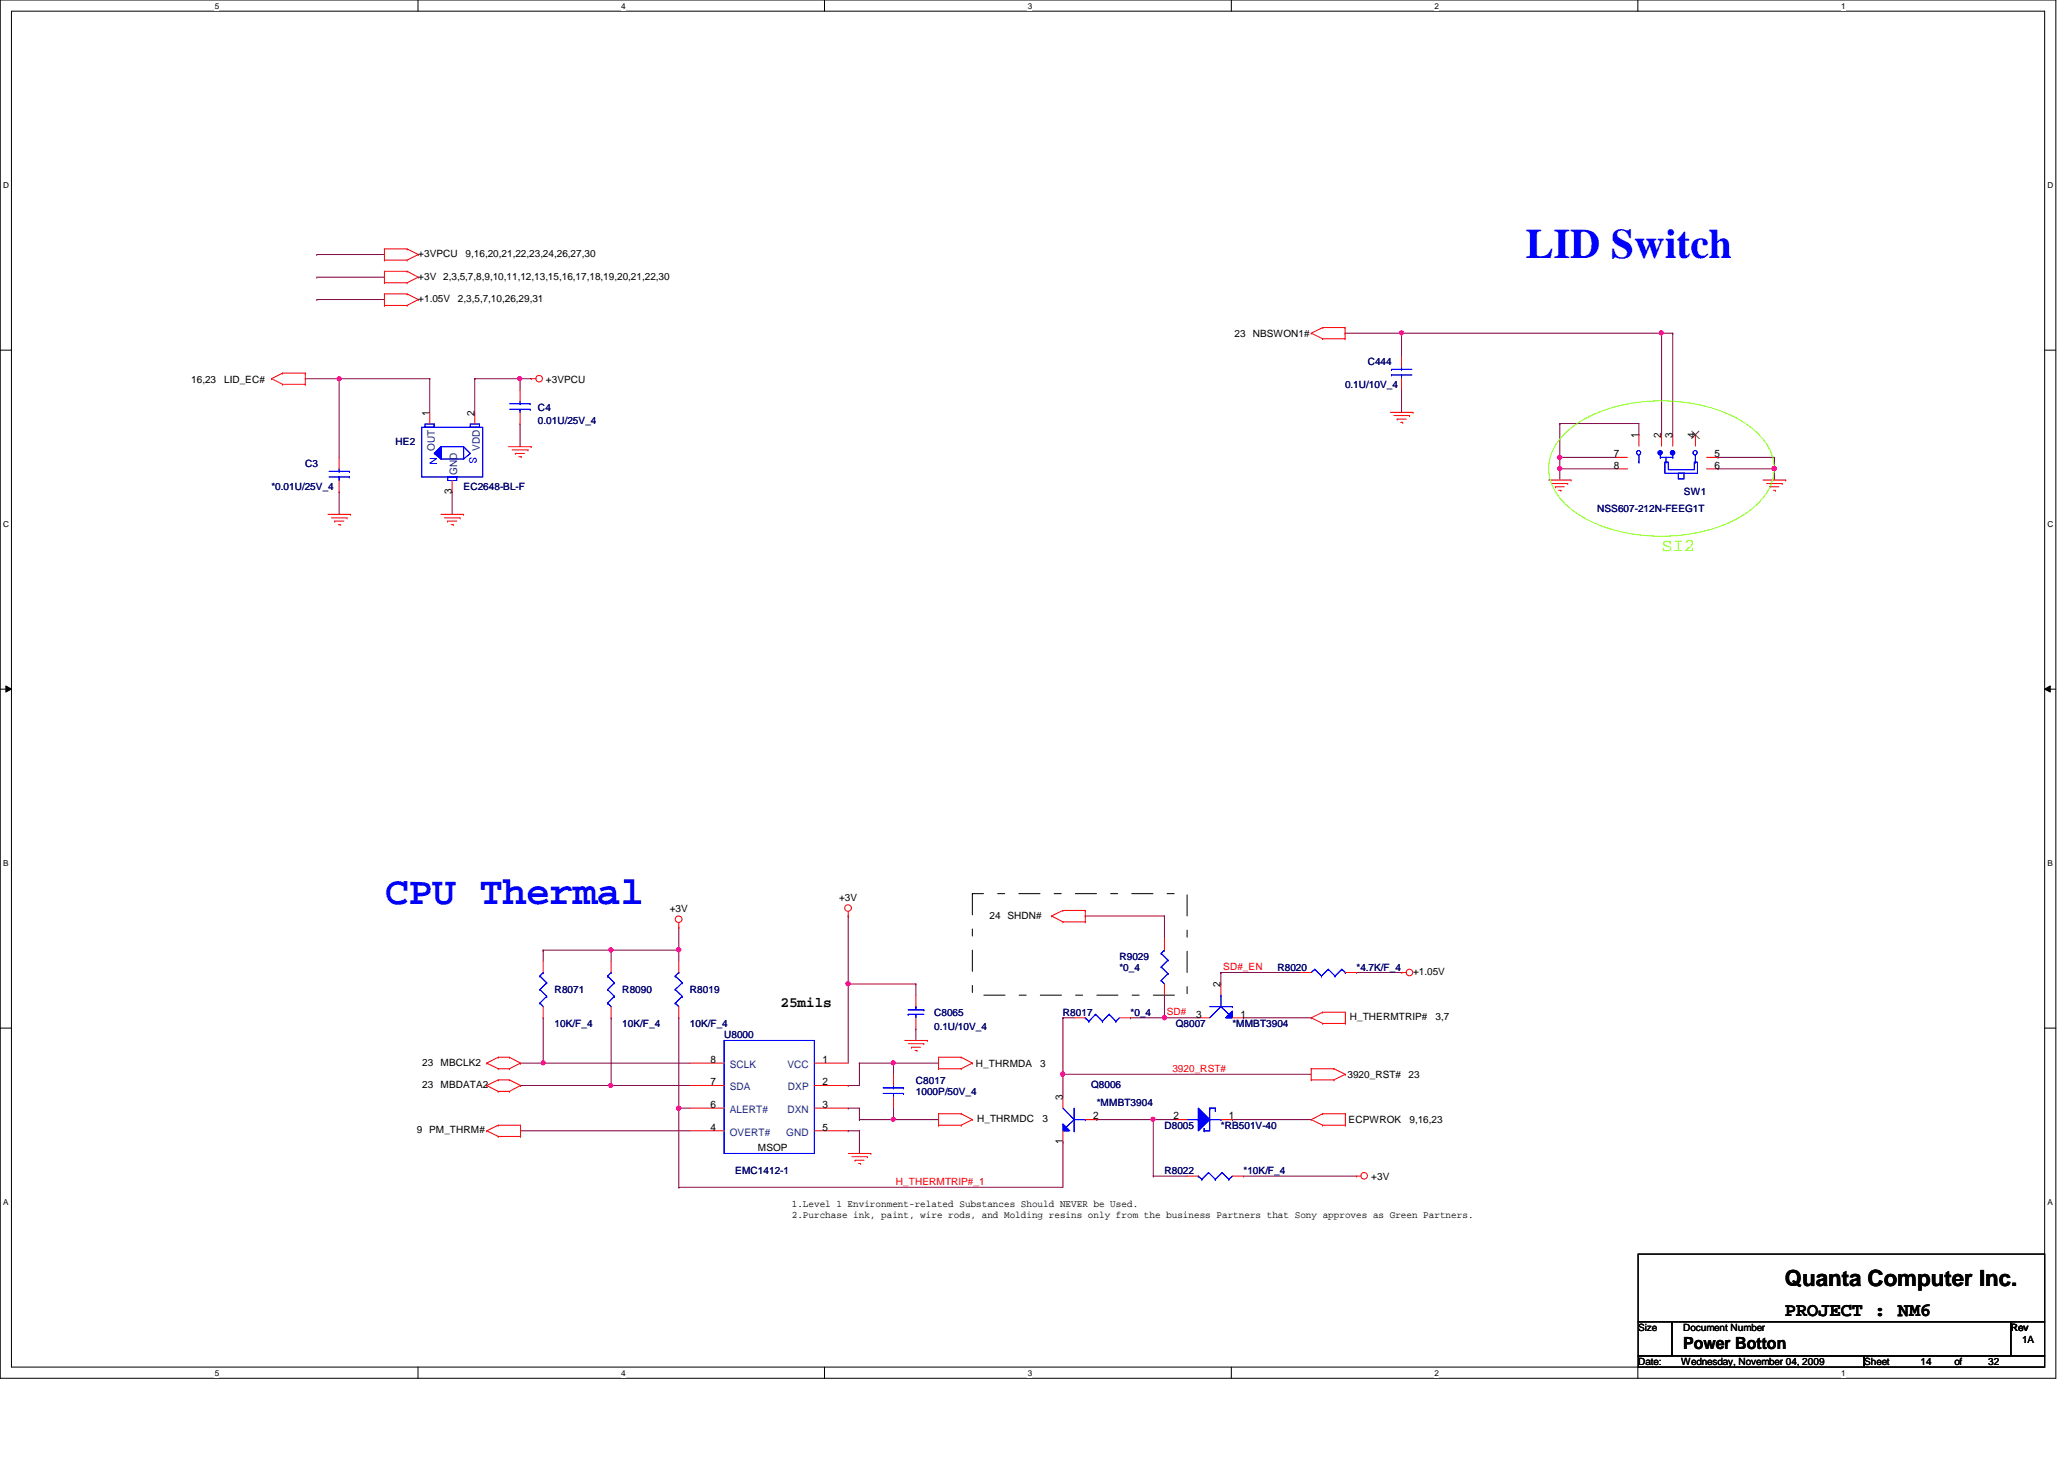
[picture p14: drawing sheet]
<svg xmlns="http://www.w3.org/2000/svg" width="297mm" height="210mm" viewBox="0 0 297 210" stroke-linecap="round" stroke-linejoin="round" font-family="sans-serif">
<defs><g id="words">
<text font-size="6" fill="#00f" x="219.6" y="37.1">LID Switch</text>
<text font-size="5.7" fill="#00f" x="55.4" y="130">CPU Thermal</text>
<text font-size="3.2" x="256.9" y="185">Quanta Computer Inc.</text>
<g font-size="2.8">
<text x="256.9" y="189.3">PROJECT : NM6</text>
<text x="256.9" y="189.3">PROJECT :</text>
</g>
<text font-size="2.6" fill="#80ff00" x="239.1" y="79.3">SI2</text>
<text font-size="2.4" x="242.2" y="194.1">Power Botton</text>
<text font-size="2.1" x="112.3" y="144.9">25mils</text>
<g font-size="1.5">
<text x="61.8" y="59.9" transform="rotate(-90 61.8 59.9)">1</text>
<text x="68.3" y="59.9" transform="rotate(-90 68.3 59.9)">2</text>
<text x="232.3" y="65.8">7</text>
<text x="235.8" y="63" transform="rotate(-90 235.8 63)">1</text>
<text x="239.1" y="63" transform="rotate(-90 239.1 63)">2</text>
<text x="240.7" y="63" transform="rotate(-90 240.7 63)">3</text>
<text x="243.9" y="63" transform="rotate(-90 243.9 63)">4</text>
<text x="246.7" y="65.8">5</text>
<text x="65" y="71.1" transform="rotate(-90 65 71.1)">3</text>
<text x="232.3" y="67.4">8</text>
<text x="246.7" y="67.4">6</text>
<text x="175.7" y="142" transform="rotate(-90 175.7 142)">2</text>
<text x="172.2" y="146.4">3</text>
<text x="178.5" y="146.4">1</text>
<text x="102.3" y="152.9">8</text>
<text x="118.3" y="152.9">1</text>
<text x="102.3" y="156.1">7</text>
<text x="102.3" y="159.4">6</text>
<text x="118.3" y="156.1">2</text>
<text x="118.3" y="159.4">3</text>
<text x="152.9" y="158.3" transform="rotate(-90 152.9 158.3)">3</text>
<text x="157.3" y="161">2</text>
<text x="168.9" y="161">2</text>
<text x="176.9" y="161">1</text>
<text x="102.3" y="162.6">4</text>
<text x="118.3" y="162.6">5</text>
<text x="152.9" y="164.6" transform="rotate(-90 152.9 164.6)">1</text>
</g>
<g font-size="1.5" fill="#004080">
<text x="62.6" y="64.9" transform="rotate(-90 62.6 64.9)">OUT</text>
<text x="69" y="64.9" transform="rotate(-90 69 64.9)">VDD</text>
<text x="65.8" y="68.3" transform="rotate(-90 65.8 68.3)">GND</text>
<text x="105" y="153.6">SCLK</text>
<text x="113.3" y="153.6">VCC</text>
<text x="105" y="156.8">SDA</text>
<text x="105" y="160.1">ALERT#</text>
<text x="113.3" y="160.1">DXN</text>
<text x="113.4" y="156.8">DXP</text>
<text x="105" y="163.4">OVERT#</text>
<text x="113.1" y="163.4">GND</text>
</g>
<g font-size="1.4">
<text x="60.2" y="37">+3VPCU</text>
<text x="60.2" y="40.3">+3V 2,3,5,7,8,9,10,11,12,13,15,16,17,18,19,20,21,22,30</text>
<text x="67" y="37">9,16,20,21,22,23,24,26,27,30</text>
<text x="60.2" y="43.5">+1.05V</text>
<text x="65.9" y="43.5">2,3,5,7,10,26,29,31</text>
<text x="177.7" y="48.5">23</text>
<text x="180.3" y="48.5">NBSWON1#</text>
<text x="27.5" y="55">16,23</text>
<text x="32.3" y="55">LID_EC#</text>
<text x="78.6" y="55">+3VPCU</text>
<text x="96.4" y="131.2">+3V</text>
<text x="120.8" y="129.6">+3V</text>
<text x="142.4" y="132.2">24 SHDN#</text>
<text x="203.4" y="140.3">+1.05V</text>
<text x="194.3" y="146.8">H_THERMTRIP#</text>
<text x="206.6" y="146.8">3,7</text>
<text x="60.8" y="153.3">23</text>
<text x="63.4" y="153.3">MBCLK2</text>
<text x="140.4" y="153.5">H_THRMDA</text>
<text x="149.7" y="153.5">3</text>
<text x="193.9" y="155.1">3920_RST#</text>
<text x="202.7" y="155.1">23</text>
<text x="60.8" y="156.5">23</text>
<text x="63.4" y="156.5">MBDATA2</text>
<text x="140.6" y="161.5">H_THRMDC</text>
<text x="150" y="161.5">3</text>
<text x="194.1" y="161.6">ECPWROK</text>
<text x="202.8" y="161.6">9,16,23</text>
<text x="60" y="163.1">9 PM_THRM#</text>
<text x="109.1" y="165.7">MSOP</text>
<text x="113.9" y="173.6">1.Level 1 Environment-related Substances Should NEVER be Used.</text>
<text x="197.3" y="169.7">+3V</text>
<text x="113.9" y="175.2">2.Purchase ink, paint, wire rods, and Molding resins only from the business Partners that Sony approves as Green Partners.</text>
<text x="235.8" y="191.5">Size</text>
<text x="242.2" y="191.5">Document Number</text>
<text x="289.4" y="191.5">Rev</text>
<text x="235.8" y="196.4">Date:</text>
<text x="241.9" y="196.4">Wednesday, November 04, 2009</text>
<text x="268.3" y="196.4">Sheet</text>
<text x="276.4" y="196.4">14</text>
<text x="281.3" y="196.4">of</text>
<text x="286.1" y="196.4">32</text>
<text x="291" y="193.2">1A</text>
</g>
<g font-size="1.4" fill="#000080">
<text x="196.8" y="52.5">C444</text>
<text x="77.4" y="59.1">C4</text>
<text x="193.6" y="55.8">0.1U/10V_4</text>
<text x="56.9" y="64">HE2</text>
<text x="77.4" y="61">0.01U/25V_4</text>
<text x="39.1" y="70.5">*0.01U/25V_4</text>
<text x="43.9" y="67.2">C3</text>
<text x="66.7" y="70.5">EC2648-BL-F</text>
<text x="242.3" y="71.2">SW1</text>
<text x="229.9" y="73.7">NSS607-212N-FEEG1T</text>
<text x="79.8" y="142.9">R8071</text>
<text x="89.6" y="142.9">R8090</text>
<text x="99.3" y="142.9">R8019</text>
<text x="161.1" y="138">R9029</text>
<text x="161.1" y="139.7">*0_4</text>
<text x="183.8" y="139.7">R8020</text>
<text x="195.2" y="139.7">*4.7K/F_4</text>
<text x="79.8" y="147.8">10K/F_4</text>
<text x="89.6" y="147.8">10K/F_4</text>
<text x="99.3" y="147.8">10K/F_4</text>
<text x="104.2" y="149.4">U8000</text>
<text x="134.4" y="146.2">C8065</text>
<text x="134.4" y="148.1">0.1U/10V_4</text>
<text x="153" y="146.2">R8017</text>
<text x="162.7" y="146.2">*0_4</text>
<text x="169.2" y="147.8">Q8007</text>
<text x="177.4" y="147.8">*MMBT3904</text>
<text x="131.8" y="155.9">C8017</text>
<text x="131.8" y="157.5">1000P/50V_4</text>
<text x="157" y="156.5">Q8006</text>
<text x="157.8" y="159.2">*MMBT3904</text>
<text x="167.6" y="162.4">D8005</text>
<text x="175.7" y="162.4">*RB501V-40</text>
<text x="105.8" y="168.9">EMC1412-1</text>
<text x="167.6" y="168.9">R8022</text>
<text x="179" y="168.9">*10K/F_4</text>
</g>
<g font-size="1.4" fill="#00f">
<text x="61.8" y="65.7" transform="rotate(90 61.8 65.7)">N</text>
<text x="67.6" y="65.7" transform="rotate(90 67.6 65.7)">S</text>
</g>
<g font-size="1.4" fill="#f00">
<text x="176" y="139.6">SD#_EN</text>
<text x="167.9" y="146.1">SD#</text>
<text x="168.7" y="154.2">3920_RST#</text>
<text x="128.9" y="170.5">H_THERMTRIP#_1</text>
</g>
<g font-size="1.2">
<text x="30.9" y="1.2">5</text>
<text x="89.4" y="1.2">4</text>
<text x="147.9" y="1.2">3</text>
<text x="206.5" y="1.2">2</text>
<text x="265" y="1.2">1</text>
<text x=".5" y="27.1">D</text>
<text x="294.7" y="27.1">D</text>
<text x=".5" y="75.8">C</text>
<text x="294.7" y="75.8">C</text>
<text x=".5" y="124.6">B</text>
<text x="294.7" y="124.6">B</text>
<text x=".5" y="173.4">A</text>
<text x="294.7" y="173.4">A</text>
<text x="30.9" y="197.9">5</text>
<text x="89.4" y="197.9">4</text>
<text x="147.9" y="197.9">3</text>
<text x="206.5" y="197.9">2</text>
<text x="265" y="197.9">1</text>
</g>
</g></defs>
<path d="M0 0h295.9v198.3h-295.9zM1.6 1.6h292.7v195.1h-292.7z" fill="none" stroke="#000" stroke-width=".14"/>
<g fill="#fff">
<path d="M30.9 .2h.6v1.3h-.6z"/>
<path d="M30.9 196.8h.6v1.4h-.6z"/>
</g>
<path d="M60.2 0v1.6M60.2 196.7v1.6" fill="none" stroke="#000" stroke-width=".14"/>
<g fill="#fff">
<path d="M89.4 .2h.6v1.3h-.6z"/>
<path d="M89.4 196.8h.6v1.4h-.6z"/>
</g>
<path d="M118.7 0v1.6M118.7 196.7v1.6" fill="none" stroke="#000" stroke-width=".14"/>
<g fill="#fff">
<path d="M147.9 .2h.6v1.3h-.6z"/>
<path d="M147.9 196.8h.6v1.4h-.6z"/>
</g>
<path d="M177.2 0v1.6M177.2 196.7v1.6" fill="none" stroke="#000" stroke-width=".14"/>
<g fill="#fff">
<path d="M206.5 .2h.5v1.3h-.5z"/>
<path d="M206.5 196.8h.5v1.4h-.5z"/>
</g>
<path d="M235.7 0v1.6M235.7 196.7v1.6" fill="none" stroke="#000" stroke-width=".14"/>
<g fill="#fff">
<path d="M265 .2h.6v1.3h-.6z"/>
<path d="M265 196.8h.6v1.4h-.6z"/>
<path d="M.5 26h.8v1.3h-.8z"/>
<path d="M294.7 26h.8v1.3h-.8z"/>
<path d="M.5 74.8h.8v1.3h-.8z"/>
<path d="M294.7 74.8h.8v1.3h-.8z"/>
</g>
<path d="M0 50.4h1.6M294.3 50.4h1.6" fill="none" stroke="#000" stroke-width=".14"/>
<g fill="#fff">
<path d="M.5 123.5h.7v1.3h-.7z"/>
<path d="M294.7 123.5h.7v1.3h-.7z"/>
</g>
<path d="M0 99.1h1.6M.8 98.7l.8 .4-.8 .5zM294.3 99.1l.8-.4v.9zM294.3 99.1h1.6" fill="none" stroke="#000" stroke-width=".14"/>
<path d="M.8 98.7l.8 .4-.8 .5zM294.3 99.1l.8-.4v.9z" fill="#000"/>
<g fill="#fff">
<path d="M.5 172.3h.7v1.3h-.7z"/>
<path d="M294.7 172.3h.7v1.3h-.7z"/>
</g>
<path d="M0 147.9h1.6M294.3 147.9h1.6" fill="none" stroke="#000" stroke-width=".14"/>
<path d="M193.6 47.9h.1M193.6 47.9h8.1M201.7 56.1h.1M201.7 47.9h.1M201.7 47.9v3.3M201.7 56.1v3.2" fill="none" stroke="#800040" stroke-width=".14"/>
<circle cx="201.7" cy="47.9" r=".3" fill="#f0f"/>
<circle cx="201.7" cy="47.9" r=".3" fill="none" stroke="#f0f" stroke-width=".14"/>
<path d="M48.8 54.5h.1M48.8 54.5v11.4M48.8 54.5h13M48.8 70.7h.1M48.8 70.7v3.3" fill="none" stroke="#800040" stroke-width=".14"/>
<circle cx="48.8" cy="54.5" r=".3" fill="#f0f"/>
<circle cx="48.8" cy="54.5" r=".3" fill="none" stroke="#f0f" stroke-width=".14"/>
<path d="M61.8 54.5h.1M61.8 54.5v4.9M68.3 54.5h.1M68.3 54.5h8.2M74.8 54.5h.1M65.1 70.7h.1M65.1 70.7v3.3" fill="none" stroke="#800040" stroke-width=".14"/>
<circle cx="74.8" cy="54.5" r=".3" fill="#f0f"/>
<circle cx="74.8" cy="54.5" r=".3" fill="none" stroke="#f0f" stroke-width=".14"/>
<path d="M43.9 54.5h.1M43.9 54.5h4.9M68.3 54.5h.1M68.3 54.5v4.9M74.8 54.5h.1M74.8 54.5v1.6M74.8 61h.1M74.8 61v3.3M224.5 65.8h.1M224.5 65.8h8.1M247.3 67.5h.1M247.3 67.5h8.1" fill="none" stroke="#800040" stroke-width=".14"/>
<circle cx="255.3" cy="67.4" r=".3" fill="#f0f"/>
<circle cx="255.3" cy="67.4" r=".3" fill="none" stroke="#f0f" stroke-width=".14"/>
<path d="M224.5 67.5h.1M224.5 67.5v1.6" fill="none" stroke="#800040" stroke-width=".14"/>
<circle cx="224.5" cy="67.4" r=".31" fill="#f0f"/>
<circle cx="224.5" cy="67.4" r=".31" fill="none" stroke="#f0f" stroke-width=".14"/>
<path d="M224.5 67.5h.1M224.5 67.5h8.1M247.3 65.8h.1M247.3 65.8h8.1M255.4 65.8h.1M255.4 65.8v1.7" fill="none" stroke="#800040" stroke-width=".14"/>
<circle cx="255.3" cy="67.4" r=".3" fill="#f0f"/>
<circle cx="255.3" cy="67.4" r=".3" fill="none" stroke="#f0f" stroke-width=".14"/>
<path d="M224.5 65.8h.1M224.5 65.8v1.7" fill="none" stroke="#800040" stroke-width=".14"/>
<circle cx="224.5" cy="65.8" r=".31" fill="#f0f"/>
<circle cx="224.5" cy="65.8" r=".31" fill="none" stroke="#f0f" stroke-width=".14"/>
<g fill="none" stroke="#800040" stroke-width=".14">
<path d="M45.6 36.6h.1M45.6 36.6h9.7M239.1 47.9h.1M239.1 47.9v14.6M239.1 47.9h1.6M240.7 47.9h.1M240.7 47.9v14.6M255.4 67.5h.1M255.4 67.5v1.6M175.7 139.9h.1M175.7 139.9h11.4M175.7 139.9v1.7"/>
<path d="M195.2 139.9h.1M195.2 139.9h6.5M167.6 146.4h.1M167.6 146.4h4.8M179 146.4h.1M179 146.4h9.7"/>
</g>
<circle cx="167.6" cy="146.4" r=".31" fill="#f0f"/>
<circle cx="167.6" cy="146.4" r=".31" fill="none" stroke="#f0f" stroke-width=".14"/>
<g fill="none" stroke="#800040" stroke-width=".14">
<path d="M97.7 133.4h.1M97.7 133.4v3.3M156.2 131.8h.1M156.2 131.8h11.4M167.6 131.8h.1M167.6 131.8v3.2M78.2 153h.1M78.2 153h21.1M88 146.4h.1M88 146.4v9.8M123.7 153h.1M123.7 153v3.2"/>
<path d="M128.6 153h.1M128.6 153h6.5M153 146.4h.1M153 146.4v8.2M153 146.4h1.6M162.7 146.4h.1M167.6 143.2h.1M167.6 143.2v3.2h-4.9"/>
</g>
<circle cx="87.9" cy="156.2" r=".3" fill="#f0f"/>
<circle cx="87.9" cy="156.2" r=".3" fill="none" stroke="#f0f" stroke-width=".14"/>
<path d="M78.2 136.7h.1M78.2 136.7v1.6M78.2 146.4h.1M78.2 146.4v6.6" fill="none" stroke="#800040" stroke-width=".14"/>
<circle cx="78.2" cy="152.9" r=".3" fill="#f0f"/>
<circle cx="78.2" cy="152.9" r=".3" fill="none" stroke="#f0f" stroke-width=".14"/>
<g fill="none" stroke="#800040" stroke-width=".14">
<path d="M78.2 136.7h.1M78.2 136.7h9.8M88 156.2h.1M88 156.2h11.3M123.7 159.4h.1M123.7 159.4v1.7M153 154.6h.1M153 154.6h35.7M97.7 170.8h.1M97.7 170.8h55.3M122.1 162.7h.1M122.1 162.7h1.6"/>
<path d="M123.7 162.7h.1M123.7 162.7v3.2M166 161.1h.1M166 161.1h3.2"/>
</g>
<circle cx="152.9" cy="154.5" r=".31" fill="#f0f"/>
<circle cx="152.9" cy="154.5" r=".31" fill="none" stroke="#f0f" stroke-width=".14"/>
<g fill="none" stroke="#800040" stroke-width=".14">
<path d="M97.7 136.7h.1M97.7 136.7v1.6M97.7 159.4h.1M97.7 159.4h1.6M122.1 156.2h.1M122.1 159.4h.1M122.1 156.2h1.6M122.1 159.4h1.6M128.6 153h.1M128.6 153v1.6M131.8 148h.1M131.8 148v1.7"/>
<path d="M123.7 161.1h.1M123.7 161.1h4.9"/>
</g>
<circle cx="128.6" cy="152.9" r=".3" fill="#f0f"/>
<circle cx="128.6" cy="152.9" r=".3" fill="none" stroke="#f0f" stroke-width=".14"/>
<path d="M88 136.7h.1M88 136.7v1.6M122.1 141.6h.1M122.1 141.6v11.4M123.7 153h.1M123.7 153h4.9M128.6 161.1h.1M128.6 161.1h6.5" fill="none" stroke="#800040" stroke-width=".14"/>
<circle cx="122.1" cy="141.5" r=".31" fill="#f0f"/>
<circle cx="122.1" cy="141.5" r=".31" fill="none" stroke="#f0f" stroke-width=".14"/>
<path d="M88 136.7h.1M88 136.7h9.7" fill="none" stroke="#800040" stroke-width=".14"/>
<circle cx="97.7" cy="136.6" r=".31" fill="#f0f"/>
<circle cx="97.7" cy="136.6" r=".31" fill="none" stroke="#f0f" stroke-width=".14"/>
<circle cx="87.9" cy="136.6" r=".3" fill="#f0f"/>
<circle cx="87.9" cy="136.6" r=".3" fill="none" stroke="#f0f" stroke-width=".14"/>
<path d="M97.7 146.4h.1M97.7 146.4v13M74.9 162.7h.1M74.9 162.7h24.4M166 161.1h.1M166 161.1v8.1" fill="none" stroke="#800040" stroke-width=".14"/>
<circle cx="165.9" cy="161" r=".3" fill="#f0f"/>
<circle cx="165.9" cy="161" r=".3" fill="none" stroke="#f0f" stroke-width=".14"/>
<g fill="none" stroke="#800040" stroke-width=".14">
<path d="M122.1 131.8h.1M122.1 131.8v9.8M97.7 159.4h.1M97.7 159.4v11.4M122.1 141.6h.1M122.1 141.6h9.7M153 154.6h.1M153 154.6v3.2M153 164.3h.1M153 164.3v6.5M157.8 161.1h.1M157.8 161.1h8.2"/>
<path d="M166 169.2h.1M166 169.2h4.8M177.4 161.1h.1M177.4 161.1h11.3M179 169.2h.1M179 169.2h16.2"/>
</g>
<circle cx="97.7" cy="159.4" r=".31" fill="#f0f"/>
<circle cx="97.7" cy="159.4" r=".31" fill="none" stroke="#f0f" stroke-width=".14"/>
<path d="M128.6 159.4h.1M128.6 159.4v1.7M131.8 141.6h.1M131.8 141.6v1.6" fill="none" stroke="#800040" stroke-width=".14"/>
<circle cx="128.6" cy="161" r=".3" fill="#f0f"/>
<circle cx="128.6" cy="161" r=".3" fill="none" stroke="#f0f" stroke-width=".14"/>
<path d="M201.7 47.9h.1M201.7 47.9h37.4M74.9 156.2h.1M74.9 153h.1M74.9 156.2h13.1M74.9 153h3.3" fill="none" stroke="#800040" stroke-width=".14"/>
<circle cx="239.1" cy="47.9" r=".3" fill="#f0f"/>
<circle cx="239.1" cy="47.9" r=".3" fill="none" stroke="#f0f" stroke-width=".14"/>
<path d="M45.6 39.9h.1M45.6 39.9h9.7M45.6 43.1h.1M45.6 43.1h9.7M224.5 60.9h.1M224.5 60.9h11.4v1.6M224.5 60.9v4.9M235.9 62.5h.1" fill="none" stroke="#800040" stroke-width=".14"/>
<g fill="none" stroke="#f00" stroke-width=".14">
<path d="M55.3 37.4h.1M55.3 35.8h.1M55.3 39h.1M55.3 37.4h3.3M55.3 35.8v1.6M55.3 39v1.7M55.3 35.8h3.3M55.3 39h3.3M58.6 37.4h.1M58.6 35.8h.1M58.6 39h.1M58.6 35.8l1.6 .8"/>
<path d="M58.6 39l1.6 .9M60.2 36.6h.1M60.2 39.9h.1M60.2 36.6l-1.6 .8M60.2 39.9l-1.6 .8M39.1 54.5h.1M39.1 54.5l1.6 .8M40.7 55.3h.1M40.7 53.7h.1M40.7 55.3h3.2M40.7 53.7h3.2M40.7 53.7l-1.6 .8"/>
<path d="M43.9 55.3h.1M43.9 53.7h.1M43.9 53.7v1.6M55.3 40.7h.1M55.3 43.9h.1M55.3 42.3h.1M55.3 42.3v1.6M55.3 40.7h3.3M55.3 43.9h3.3M55.3 42.3h3.3M58.6 40.7h.1M58.6 43.9h.1"/>
<path d="M58.6 42.3h.1M58.6 42.3l1.6 .8M60.2 43.1h.1M60.2 43.1l-1.6 .8M76.5 54.5h.1M76.5 54.5h.6M188.7 47.9h.1M188.7 47.9l1.7 .8M190.4 48.7h.1M190.4 47.1h.1M190.4 48.7h3.2M190.4 47.1h3.2"/>
<path d="M190.4 47.1l-1.7 .8M193.6 48.7h.1M193.6 47.1h.1M193.6 47.1v1.6M200.1 59.3h3.3M200.6 59.8h2.2M202.8 59.8h.1M203.4 59.3h.1M47.2 74h3.3M47.7 74.5h2.2M48.2 75h.1M48.2 75h1.3"/>
<path d="M48.7 75.5h.3M49 75.5h.1M49.9 74.5h.1M50.5 74h.1M63.5 74h3.2M64 74.5h2.2M64.4 75h.1M64.4 75h1.3M64.9 75.5h.3M65.2 75.5h.1M66.2 74.5h.1M66.7 74h.1"/>
<path d="M73.2 64.3h3.3M73.7 64.7h2.3M74.2 65.2h.1M74.2 65.2h1.3M74.7 65.7h.3M75 65.7h.1M76 64.7h.1M76.5 64.3h.1M201.1 60.3h.1M201.1 60.3h1.3M201.6 60.8h.3M201.9 60.8h.1"/>
<path d="M222.9 69.1h3.2M223.3 69.6h2.3M223.8 70h.1M223.8 70h1.3M224.3 70.5h.3M224.6 70.5h.1M225.6 69.6h.1M226.1 69.1h.1M253.7 69.1h3.3M254.2 69.6h2.3M254.7 70h.1M254.7 70h1.3"/>
<path d="M255.2 70.5h.3M255.5 70.5h.1M256.5 69.6h.1M257 69.1h.1M97.7 133.4h.1M97.7 132.8v.6M122.1 131.8h.1M122.1 131.1v.7M151.3 131.8h.1M151.3 131.8l1.7 .8M153 131h.1M153 132.6h.1"/>
<path d="M153 131l-1.7 .8M153 131h3.2M153 132.6h3.2M156.2 131h.1M156.2 132.6h.1M156.2 131v1.6M201.7 139.9h.1M201.7 139.9h.7M70 156.2h.1M70 153h.1M70 156.2l1.7 .8M70 153l1.7 .8"/>
<path d="M71.7 155.4h.1M71.7 157h.1M71.7 152.1h.1M71.7 153.8h.1M71.7 152.1h1.6M71.7 153.8h1.6M71.7 155.4h1.6M71.7 155.4l-1.7 .8M71.7 157h1.6M71.7 152.1l-1.7 .9M73.3 155.4h.1M73.3 157h.1"/>
<path d="M73.3 152.1h.1M73.3 153.8h.1M73.3 155.4l1.6 .8M73.3 152.1l1.6 .9M74.9 156.2h.1M74.9 153h.1M74.9 156.2l-1.6 .8M74.9 153l-1.6 .8M130.2 149.7h3.3M130.7 150.2h2.3M131.2 150.7h.1M131.2 150.7h1.3"/>
<path d="M131.7 151.1h.3M132 151.1h.1M133 150.2h.1M133.5 149.7h.1M135.1 153.8h.1M135.1 152.1h.1M135.1 152.1h3.2M135.1 153.8h3.2M135.1 152.1v1.7M138.3 152.1h.1M138.3 153.8h.1M138.3 152.1l1.6 .9"/>
<path d="M139.9 153h.1M139.9 153l-1.6 .8M188.7 155.4h.1M188.7 153.8h.1M188.7 146.4h.1M188.7 153.8h3.3M188.7 155.4h3.3M188.7 153.8v1.6M188.7 146.4l1.7 .8M190.4 145.6h.1M190.4 147.2h.1M190.4 145.6l-1.7 .8"/>
<path d="M190.4 145.6h3.2M190.4 147.2h3.2M192 153.8h.1M192 155.4h.1M192 153.8l1.6 .8M193.6 154.6h.1M193.6 145.6h.1M193.6 147.2h.1M193.6 145.6v1.6M193.6 154.6l-1.6 .8M70 162.7h.1M70 162.7l1.7 .8"/>
<path d="M71.7 161.9h.1M71.7 163.5h.1M71.7 161.9l-1.7 .8M71.7 161.9h3.2M71.7 163.5h3.2M74.9 161.9h.1M74.9 163.5h.1M74.9 161.9v1.6M122.1 165.9h3.2M122.6 166.4h2.2M123 166.9h.1M123 166.9h1.4"/>
<path d="M123.6 167.4h.2M123.8 167.4h.1M124.8 166.4h.1M125.3 165.9h.1M135.1 161.9h.1M135.1 160.2h.1M135.1 161.9h3.2M135.1 160.2v1.7M135.1 160.2h3.2M138.3 160.2h.1M138.3 161.9h.1M138.3 160.2l1.6 .9"/>
<path d="M139.9 161.1h.1M139.9 161.1l-1.6 .8M188.7 161.1h.1M188.7 161.1l1.7 .8M190.4 160.2h.1M190.4 161.9h.1M190.4 161.9h3.2M190.4 160.2h3.2M190.4 160.2l-1.7 .9M193.6 161.9h.1M193.6 160.2h.1M193.6 160.2v1.7"/>
<path d="M195.2 169.2h.1M195.2 169.2h.7"/>
<circle cx="77.6" cy="54.5" r=".47"/>
<circle cx="97.7" cy="132.2" r=".48"/>
<circle cx="122.1" cy="130.6" r=".48"/>
<circle cx="202.8" cy="139.9" r=".47"/>
<circle cx="196.3" cy="169.2" r=".47"/>
</g>
<path d="M235.8 180.4h58.5v9.8h-58.5zM235.8 190.2h4.8v4.9h-4.8zM235.8 195.1h32.5v1.6h-32.5zM240.6 190.2h48.8v4.9h-48.8zM268.3 195.1h26v1.6h-26zM289.4 190.2h4.9v4.9h-4.9z" fill="none" stroke="#000" stroke-width=".14"/>
<path d="M139.9 128.6h30.9v14.6h-30.9z" fill="none" stroke="#000" stroke-width=".14" stroke-dasharray="3 2 1 2"/>
<path d="M225.1 62.5a18.1 18.1 0 0 1 10.5-4.6 23.6 23.6 0 0 1 15.5 3 8.7 8.7 0 0 1 4.1 5.4 6.7 6.7 0 0 1-2.1 6 18.2 18.2 0 0 1-10.5 4.6 23.5 23.5 0 0 1-15.6-3 8.7 8.7 0 0 1-4-5.4 6.8 6.8 0 0 1 2.1-6z" fill="none" stroke="#80ff00" stroke-width=".14"/>
<g fill="none" stroke="#00f" stroke-width=".14">
<path d="M239.6 66.5h.5v1.1h3.7v-1.1h.5v1.6h-4.7z"/>
<circle cx="243.9" cy="65.1" r=".31"/>
</g>
<circle cx="240.7" cy="65.1" r=".32" fill="#00f"/>
<circle cx="240.7" cy="65.1" r=".32" fill="none" stroke="#00f" stroke-width=".14"/>
<circle cx="238.9" cy="65.1" r=".31" fill="#00f"/>
<g fill="none" stroke="#00f" stroke-width=".14">
<path d="M235.9 66.5h.1M235.9 65.5v1M239 65.8h.1M239 65.8h1.7M239 65.5v.3M239.6 66.5h.5v1.1h3.7v-1.1h.5v1.6h-4.7zM239.8 66.5h.1M239.8 65.8v.7M240.7 65.8h.1M240.7 65.5v.3M241.5 68.1h.8v.8h-.8zM244 66.5h.1"/>
<path d="M244 65.5v1"/>
<circle cx="235.8" cy="65.1" r=".31"/>
<circle cx="238.9" cy="65.1" r=".31"/>
<circle cx="243.9" cy="65.1" r=".31"/>
</g>
<circle cx="240.7" cy="65.1" r=".32" fill="#00f"/>
<circle cx="240.7" cy="65.1" r=".32" fill="none" stroke="#00f" stroke-width=".14"/>
<circle cx="238.9" cy="65.1" r=".31" fill="#00f"/>
<g fill="none" stroke="#00f" stroke-width=".14">
<path d="M73.4 58.9h2.9M73.4 58.1h2.9M74.8 58.1h.1M74.8 58.9h.1M74.8 57.7v.4M74.8 58.9v.5M76.3 58.9h.1M76.3 58.1h.1M235.9 66.5h.1M235.9 65.5v1M239 65.8h.1M239 65.8h1.7"/>
<path d="M239 65.5v.3M239.8 66.5h.1M239.8 65.8v.7M240.7 65.8h.1M240.7 65.5v.3M241.5 68.1h.8v.8h-.8zM244 66.5h.1M244 65.5v1M78.2 139.9h.1M78.2 139.9l-.5 .5M88 139.9h.1M88 139.9l-.6 .5"/>
<path d="M97.7 139.9h.1M97.7 139.9l-.5 .5M189.2 139.4h.1M189.2 139.4l-.5 .5M189.2 139.4l1 1M191.2 139.4h.1M191.2 139.4l-1 1M191.2 139.4l.9 1M193.1 139.4h.1M193.1 139.4l-1 1M193.1 139.4l.5 .5M193.6 139.9h.1"/>
<path d="M77.7 144.3h.1M77.7 142.4h.1M77.7 140.4h.1M77.7 144.3l.5 .5M77.7 142.4l1 .9M77.7 140.4l1 1M78.7 143.3h.1M78.7 141.4h.1M78.7 143.3l-1 1M78.7 141.4l-1 1M87.4 144.3h.1M87.4 142.4h.1"/>
<path d="M87.4 140.4h.1M87.4 144.3l.6 .5M87.4 142.4l1 .9M87.4 140.4l1 1M88.4 143.3h.1M88.4 141.4h.1M88.4 143.3l-1 1M88.4 141.4l-1 1M97.2 144.3h.1M97.2 142.4h.1M97.2 140.4h.1M97.2 144.3l.5 .5"/>
<path d="M97.2 142.4l1 .9M97.2 140.4l1 1M98.2 143.3h.1M98.2 141.4h.1M98.2 143.3l-1 1M98.2 141.4l-1 1M127.1 157.3h2.9M127.1 156.5h2.9M128.6 156.5h.1M128.6 157.3h.1M128.6 156.2v.3M128.6 157.3v.5"/>
<path d="M130 157.3h.1M130 156.5h.1M130.7 145.9h.1M130.7 145.3h2.3M130.7 145.9h2.3M131.8 144.8h.1M131.8 145.9h.1M131.8 144.8v.5M131.8 145.9v.5M133 145.3h.1M190.2 140.4h.1M192.1 140.4h.1"/>
<path d="M172.4 169.2h.1M172.4 169.2l.6 .5M173 169.7h.1M173.9 168.7h.1M173.9 168.7l1 1M173.9 168.7l-.9 1M174.9 169.7h.1M175.9 168.7h.1M175.9 168.7l1 1M175.9 168.7l-1 1M176.9 169.7h.1M177.4 169.2l-.5 .5"/>
<circle cx="235.8" cy="65.1" r=".31"/>
<circle cx="238.9" cy="65.1" r=".31"/>
</g>
<g fill="none" stroke="#f00" stroke-width=".14">
<path d="M74.8 56.1v1.6M74.8 59.4v1.6M232.6 65.8h1.6M232.6 67.5h1.6M235.9 62.5v1.7M239.1 62.5v1.7M240.7 62.5v1.7M244 62.5v1.7M245.6 65.8h1.7M245.6 67.5h1.7M78.2 138.3v1.6M88 138.3v1.6"/>
<path d="M97.7 138.3v1.6M187.1 139.9h1.6M193.6 139.9h1.6M78.2 144.8v1.6M88 144.8v1.6M97.7 144.8v1.6M128.6 154.6v1.6M128.6 157.8v1.6M131.8 143.2v1.6M131.8 146.4v1.6M170.8 169.2h1.6M177.4 169.2h1.6"/>
</g>
<path d="M243.5 62l1 1.1M244.5 62l-1.1 1.1" fill="none" stroke="#804000" stroke-width=".14"/>
<path d="M176.9 145.9l.5-.4v.9h-1z" fill-rule="evenodd" fill="#00f"/>
<path d="M174.1 144.8h3.3M175.7 144.8h.1M175.7 143.2h.1M175.7 144.8l-1.6 1.6M175.7 144.8l1.2 1.1M175.7 143.2v1.6M176.9 145.9l.5-.4v.9h-1zM176.9 145.9h.1M177.4 144.8h.1" fill="none" stroke="#00f" stroke-width=".14"/>
<path d="M176.9 145.9l.5-.4v.9h-1z" fill-rule="evenodd" fill="#00f"/>
<g fill="none" stroke="#00f" stroke-width=".14">
<path d="M47.4 68.6h2.9M47.4 67.8h2.9M48.8 67.8h.1M48.8 68.6h.1M48.8 67.5v.3M48.8 68.6v.5M50.3 68.6h.1M50.3 67.8h.1M174.1 144.8h3.3M175.7 144.8h.1M175.7 143.2h.1M175.7 144.8l-1.6 1.6"/>
<path d="M175.7 144.8l1.2 1.1M175.7 143.2v1.6M176.9 145.9l.5-.4v.9h-1zM176.9 145.9h.1M177.4 144.8h.1"/>
</g>
<path d="M48.8 65.9v1.6M48.8 69.1v1.6M172.4 146.4h1.7M175.7 141.6v1.6M177.4 146.4h1.6" fill="none" stroke="#f00" stroke-width=".14"/>
<path d="M153 161.7l.9 1h-.9z" fill-rule="evenodd" fill="#00f"/>
<path d="M153 159.4l1.6 1.7M154.6 159.4v3.3M153 161.7l.9 1h-.9zM153.4 162.2h.1M154.6 161.1h.1M154.6 162.7h.1M154.6 161.1l-1.2 1.1M154.6 161.1h1.6M156.2 161.1h.1" fill="none" stroke="#00f" stroke-width=".14"/>
<path d="M153 161.7l.9 1h-.9z" fill-rule="evenodd" fill="#00f"/>
<g fill="none" stroke="#00f" stroke-width=".14">
<path d="M200.3 53.9h.1M200.3 53.1h.1M200.3 53.9h2.9M200.3 53.1h2.9M201.7 53.1h.1M201.7 53.9h.1M201.7 52.8v.3M201.7 53.9v.5M60.7 61.5h8.8v7.1h-8.8zM61.2 61h1.3v.5h-1.3zM63.5 64.3h3.2v1.7h-3.2zM64.4 68.6h1.3v.5h-1.3z"/>
<path d="M67.7 61h1.3v.5h-1.3zM104.2 149.7h13v16.2h-13zM153 159.4l1.6 1.7M154.6 159.4v3.3M153 161.7l.9 1h-.9zM153.4 162.2h.1M154.6 161.1h.1M154.6 162.7h.1M154.6 161.1l-1.2 1.1M154.6 161.1h1.6M156.2 161.1h.1"/>
</g>
<g fill="none" stroke="#f00" stroke-width=".14">
<path d="M201.7 51.2v1.6M201.7 54.4v1.7M99.3 153h4.9M99.3 156.2h4.9M99.3 159.4h4.9M117.2 153h4.9M117.2 156.2h4.9M117.2 159.4h4.9M153 157.8v1.6M99.3 162.7h4.9M117.2 162.7h4.9M153 162.7v1.6"/>
<path d="M156.2 161.1h1.6"/>
</g>
<path d="M62.5 65.2l1-.9v1.7z" fill-rule="evenodd" fill="#00f"/>
<path d="M60.7 61.5h8.8v7.1h-8.8zM61.2 61h1.3v.5h-1.3zM62.5 65.2l1-.9v1.7zM63.5 64.3h3.2v1.7h-3.2zM63.5 64.3v1.6M64.4 68.6h1.3v.5h-1.3zM66.7 64.3l1 .9-1 .8zM67.7 61h1.3v.5h-1.3z" fill="none" stroke="#00f" stroke-width=".14"/>
<path d="M62.5 65.2l1-.9v1.7z" fill-rule="evenodd" fill="#00f"/>
<g fill="none" stroke="#00f" stroke-width=".14">
<path d="M62.5 65.2l1-.9v1.7zM63.5 64.3v1.6M66.7 64.3l1 .9-1 .8zM156.2 146.4h.1M156.2 146.4l.5 .5M156.7 146.9h.1M157.7 145.9h.1M157.7 145.9l.9 1M157.7 145.9l-1 1M158.6 146.9h.1M159.6 145.9h.1M159.6 145.9l1 1"/>
<path d="M159.6 145.9l-1 1M160.6 146.9h.1M161.1 146.4l-.5 .5"/>
</g>
<path d="M61.8 59.4v1.6M68.3 59.4v1.6M65.1 69.1v1.6M154.6 146.4h1.6M161.1 146.4h1.6" fill="none" stroke="#f00" stroke-width=".14"/>
<path d="M172.4 159.4l1.7 1.7-1.7 1.6z" fill="#00f"/>
<g fill="none" stroke="#00f" stroke-width=".14">
<path d="M172.4 159.4l1.7 1.7-1.7 1.6zM174.1 159.4h.1M174.1 159.4v3.3h-.8M174.1 159.4h.8M174.9 159.4h.1M174.9 159.8h.1M174.9 159.4v.4M170.8 161.1h1.6M172.4 161.1h.1M173.3 162.7h.1M173.3 162.3h.1M173.3 162.3v.4"/>
<path d="M174.1 161.1h1.6M175.7 161.1h.1"/>
</g>
<path d="M172.4 159.4l1.7 1.7-1.7 1.6z" fill="#00f"/>
<g fill="none" stroke="#00f" stroke-width=".14">
<path d="M167.1 139.1h.1M167.1 137.2h.1M167.1 139.1l1 1M167.1 137.2l1 .9M167.6 136.7h.1M167.6 136.7l-.5 .5M168.1 138.1h.1M168.1 138.1l-1 1M167.1 141.1h.1M167.1 141.1l.5 .5M168.1 140.1h.1M168.1 140.1l-1 1"/>
<path d="M172.4 159.4l1.7 1.7-1.7 1.6zM174.1 159.4h.1M174.1 159.4v3.3h-.8M174.1 159.4h.8M174.9 159.4h.1M174.9 159.8h.1M174.9 159.4v.4M170.8 161.1h1.6M172.4 161.1h.1M173.3 162.7h.1M173.3 162.3h.1M173.3 162.3v.4"/>
<path d="M174.1 161.1h1.6M175.7 161.1h.1"/>
</g>
<path d="M167.6 135v1.7M167.6 141.6v1.6M169.2 161.1h1.6M175.7 161.1h1.7" fill="none" stroke="#f00" stroke-width=".14"/>
<circle cx="201.7" cy="47.9" r=".3" fill="#f0f"/>
<circle cx="201.7" cy="47.9" r=".3" fill="none" stroke="#f0f" stroke-width=".14"/>
<circle cx="48.8" cy="54.5" r=".3" fill="#f0f"/>
<circle cx="48.8" cy="54.5" r=".3" fill="none" stroke="#f0f" stroke-width=".14"/>
<circle cx="74.8" cy="54.5" r=".3" fill="#f0f"/>
<circle cx="74.8" cy="54.5" r=".3" fill="none" stroke="#f0f" stroke-width=".14"/>
<circle cx="255.3" cy="67.4" r=".3" fill="#f0f"/>
<circle cx="255.3" cy="67.4" r=".3" fill="none" stroke="#f0f" stroke-width=".14"/>
<circle cx="224.5" cy="67.4" r=".31" fill="#f0f"/>
<circle cx="224.5" cy="67.4" r=".31" fill="none" stroke="#f0f" stroke-width=".14"/>
<circle cx="255.3" cy="67.4" r=".3" fill="#f0f"/>
<circle cx="255.3" cy="67.4" r=".3" fill="none" stroke="#f0f" stroke-width=".14"/>
<circle cx="224.5" cy="65.8" r=".31" fill="#f0f"/>
<circle cx="224.5" cy="65.8" r=".31" fill="none" stroke="#f0f" stroke-width=".14"/>
<circle cx="167.6" cy="146.4" r=".31" fill="#f0f"/>
<circle cx="167.6" cy="146.4" r=".31" fill="none" stroke="#f0f" stroke-width=".14"/>
<circle cx="87.9" cy="156.2" r=".3" fill="#f0f"/>
<circle cx="87.9" cy="156.2" r=".3" fill="none" stroke="#f0f" stroke-width=".14"/>
<circle cx="78.2" cy="152.9" r=".3" fill="#f0f"/>
<circle cx="78.2" cy="152.9" r=".3" fill="none" stroke="#f0f" stroke-width=".14"/>
<circle cx="152.9" cy="154.5" r=".31" fill="#f0f"/>
<circle cx="152.9" cy="154.5" r=".31" fill="none" stroke="#f0f" stroke-width=".14"/>
<circle cx="128.6" cy="152.9" r=".3" fill="#f0f"/>
<circle cx="128.6" cy="152.9" r=".3" fill="none" stroke="#f0f" stroke-width=".14"/>
<circle cx="122.1" cy="141.5" r=".31" fill="#f0f"/>
<circle cx="122.1" cy="141.5" r=".31" fill="none" stroke="#f0f" stroke-width=".14"/>
<circle cx="97.7" cy="136.6" r=".31" fill="#f0f"/>
<circle cx="97.7" cy="136.6" r=".31" fill="none" stroke="#f0f" stroke-width=".14"/>
<circle cx="87.9" cy="136.6" r=".3" fill="#f0f"/>
<circle cx="87.9" cy="136.6" r=".3" fill="none" stroke="#f0f" stroke-width=".14"/>
<circle cx="165.9" cy="161" r=".3" fill="#f0f"/>
<circle cx="165.9" cy="161" r=".3" fill="none" stroke="#f0f" stroke-width=".14"/>
<circle cx="97.7" cy="159.4" r=".31" fill="#f0f"/>
<circle cx="97.7" cy="159.4" r=".31" fill="none" stroke="#f0f" stroke-width=".14"/>
<circle cx="128.6" cy="161" r=".3" fill="#f0f"/>
<circle cx="128.6" cy="161" r=".3" fill="none" stroke="#f0f" stroke-width=".14"/>
<circle cx="239.1" cy="47.9" r=".3" fill="#f0f"/>
<circle cx="239.1" cy="47.9" r=".3" fill="none" stroke="#f0f" stroke-width=".14"/>
<use href="#words"/>
</svg>
